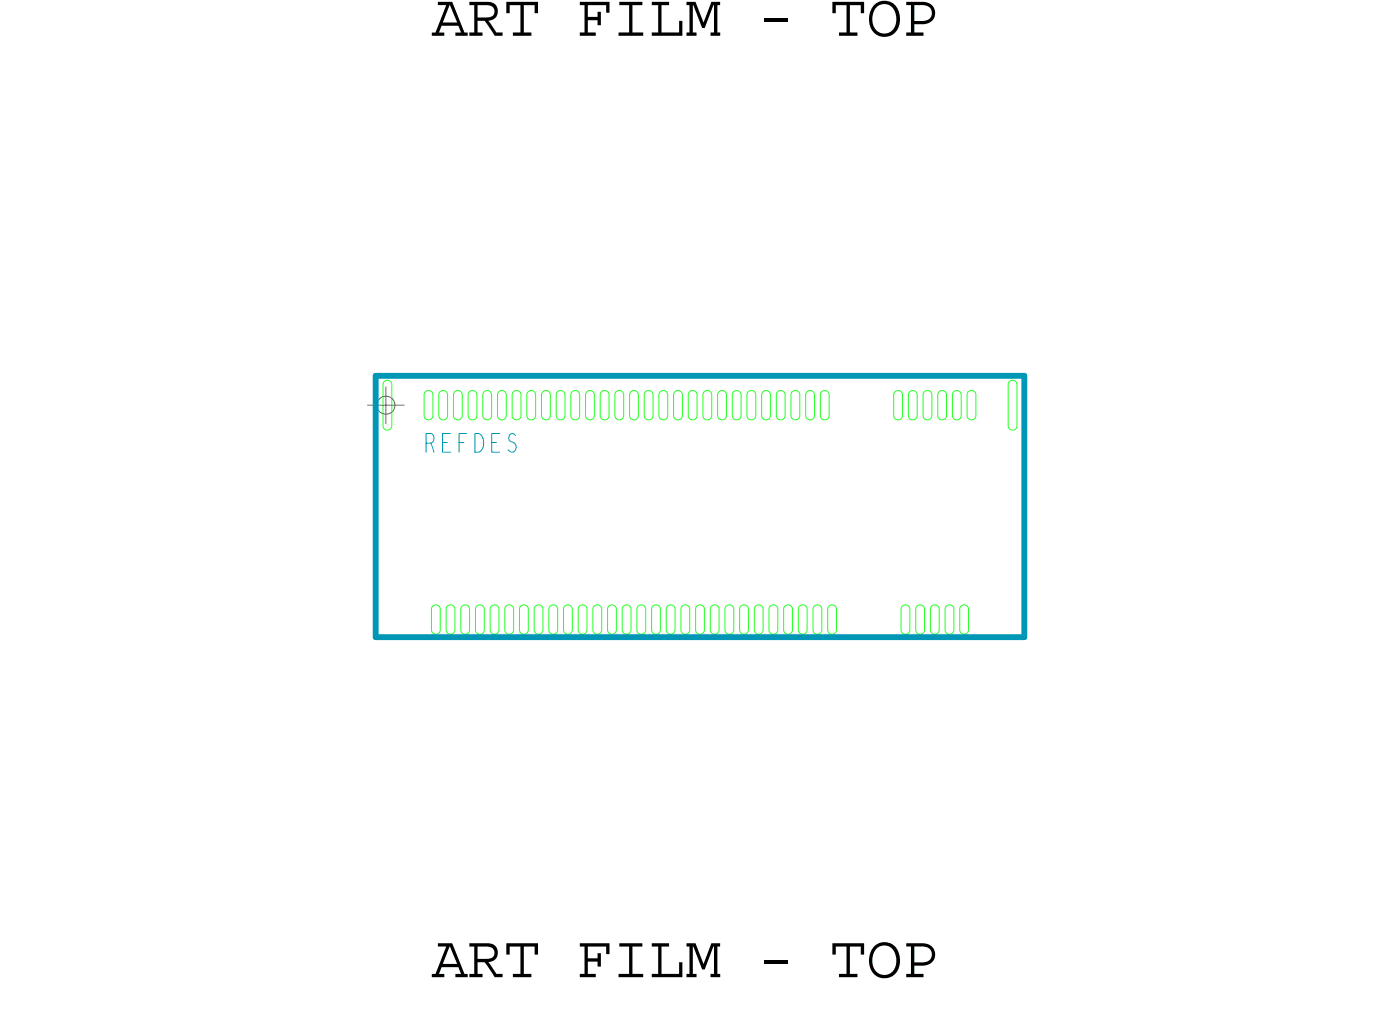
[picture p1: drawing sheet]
<svg xmlns="http://www.w3.org/2000/svg" width="48mm" height="35mm" viewBox="0 0 48 35" stroke-linecap="round" stroke-linejoin="round" font-family="sans-serif">
<defs><g id="words">
<g font-size="2.1">
<text x="14.7" y="1.2">ART FILM - TOP</text>
<text x="14.7" y="33.3">ART FILM - TOP</text>
</g>
<text font-size=".6" fill="#0097b7" x="14.5" y="15.4">REFDES</text>
</g></defs>
<!-- layer: Nets -->
<g fill="none" stroke="#26ff26" stroke-width=".03">
<path d="M13.1 13h.2l.1 .1v1.4l-.1 .1h-.2v-.1v-1.4zM14.5 13.3h.2l.1 .2v.6l-.1 .2h-.2v-.2v-.6zM15 13.3h.2v.2v.6v.2h-.2v-.2v-.6zM15.5 13.3h.2l.1 .2v.6l-.1 .2h-.2v-.2v-.6zM16 13.3h.2l.1 .2v.6l-.1 .2h-.2v-.2v-.6zM16.5 13.3h.2v.2v.6v.2h-.2v-.2v-.6zM17 13.3h.2l.1 .2v.6l-.1 .2h-.2v-.2v-.6zM17.5 13.3h.2l.1 .2v.6l-.1 .2h-.2l-.1-.2v-.6zM18 13.3h.2v.2v.6v.2h-.2v-.2v-.6zM18.5 13.3h.2l.1 .2v.6l-.1 .2h-.2v-.2v-.6zM19 13.3h.2l.1 .2v.6l-.1 .2h-.2l-.1-.2v-.6zM19.5 13.3h.2l.1 .2v.6l-.1 .2h-.2v-.2v-.6z"/>
<path d="M20 13.3h.2l.1 .2v.6l-.1 .2h-.2v-.2v-.6zM20.5 13.3h.2l.1 .2v.6l-.1 .2h-.2l-.1-.2v-.6zM21 13.3h.2l.1 .2v.6l-.1 .2h-.2v-.2v-.6zM21.5 13.3h.2v.2v.6v.2h-.2v-.2v-.6zM22 13.3h.2l.1 .2v.6l-.1 .2h-.2l-.1-.2v-.6zM22.5 13.3h.2l.1 .2v.6l-.1 .2h-.2v-.2v-.6zM23 13.3h.2v.2v.6v.2h-.2v-.2v-.6zM23.5 13.3h.2l.1 .2v.6l-.1 .2h-.2v-.2v-.6zM24 13.3h.2v.2v.6v.2h-.2v-.2v-.6zM24.5 13.3h.2l.1 .2v.6l-.1 .2h-.2v-.2v-.6zM25 13.3h.2l.1 .2v.6l-.1 .2h-.2v-.2v-.6zM25.5 13.3h.2v.2v.6v.2h-.2v-.2v-.6z"/>
<path d="M26 13.3h.2l.1 .2v.6l-.1 .2h-.2v-.2v-.6zM26.5 13.3h.2l.1 .2v.6l-.1 .2h-.2v-.2v-.6zM27 13.3h.2v.2v.6v.2h-.2v-.2v-.6zM27.5 13.3h.2l.1 .2v.6l-.1 .2h-.2v-.2v-.6zM28 13.3h.2l.1 .2v.6l-.1 .2h-.2l-.1-.2v-.6zM30.5 13.3h.2l.1 .2v.6l-.1 .2h-.2v-.2v-.6zM31 13.3h.2l.1 .2v.6l-.1 .2h-.2l-.1-.2v-.6zM31.5 13.3h.2l.1 .2v.6l-.1 .2h-.2v-.2v-.6zM32 13.3h.2v.2v.6v.2h-.2v-.2v-.6zM32.5 13.3h.2l.1 .2v.6l-.1 .2h-.2l-.1-.2v-.6zM33 13.3h.2v.2v.6v.2h-.2v-.2v-.6zM34.4 13h.2l.1 .1v1.4l-.1 .1h-.2v-.1v-1.4z"/>
<path d="M14.8 20.6h.1l.1 .1v.7l-.1 .2h-.1l-.1-.2v-.7zM15.3 20.6h.1l.1 .1v.7l-.1 .2h-.1l-.1-.2v-.7zM15.8 20.6h.1l.1 .1v.7l-.1 .2h-.1l-.1-.2v-.7zM16.3 20.6h.1l.1 .1v.7l-.1 .2h-.1l-.1-.2v-.7zM16.8 20.6h.1l.1 .1v.7l-.1 .2h-.1l-.1-.2v-.7zM17.3 20.6h.1l.1 .1v.7l-.1 .2h-.1l-.1-.2v-.7zM17.8 20.6h.1l.1 .1v.7l-.1 .2h-.1l-.1-.2v-.7zM18.3 20.6h.1l.1 .1v.7l-.1 .2h-.1l-.1-.2v-.7zM18.8 20.6h.1l.1 .1v.7l-.1 .2h-.1l-.1-.2v-.7zM19.3 20.6h.1l.1 .1v.7l-.1 .2h-.1l-.1-.2v-.7zM19.8 20.6h.1l.1 .1v.7l-.1 .2h-.1l-.1-.2v-.7zM20.3 20.6h.1l.1 .1v.7l-.1 .2h-.1l-.1-.2v-.7z"/>
<path d="M20.8 20.6h.1l.1 .1v.7l-.1 .2h-.1l-.1-.2v-.7zM21.3 20.6h.1l.1 .1v.7l-.1 .2h-.1l-.1-.2v-.7zM21.8 20.6h.1l.1 .1v.7l-.1 .2h-.1l-.1-.2v-.7zM22.3 20.6h.1l.1 .1v.7l-.1 .2h-.1l-.1-.2v-.7zM22.8 20.6h.1l.1 .1v.7l-.1 .2h-.1l-.1-.2v-.7zM23.3 20.6h.1l.1 .1v.7l-.1 .2h-.1l-.1-.2v-.7zM23.8 20.6h.1l.1 .1v.7l-.1 .2h-.1l-.1-.2v-.7zM24.3 20.6h.1l.1 .1v.7l-.1 .2h-.1l-.1-.2v-.7zM24.8 20.6h.1l.1 .1v.7l-.1 .2h-.1l-.1-.2v-.7zM25.3 20.6h.1l.1 .1v.7l-.1 .2h-.1l-.1-.2v-.7zM25.8 20.6h.1l.1 .1v.7l-.1 .2h-.1l-.1-.2v-.7zM26.3 20.6h.1l.1 .1v.7l-.1 .2h-.1l-.1-.2v-.7z"/>
<path d="M26.8 20.6h.1l.1 .1v.7l-.1 .2h-.1l-.1-.2v-.7zM27.3 20.6h.1l.1 .1v.7l-.1 .2h-.1l-.1-.2v-.7zM27.8 20.6h.1l.1 .1v.7l-.1 .2h-.1l-.1-.2v-.7zM28.3 20.6h.1l.1 .1v.7l-.1 .2h-.1l-.1-.2v-.7zM30.8 20.6h.1l.1 .1v.7l-.1 .2h-.1l-.1-.2v-.7zM31.3 20.6h.1l.1 .1v.7l-.1 .2h-.1l-.1-.2v-.7zM31.8 20.6h.1l.1 .1v.7l-.1 .2h-.1l-.1-.2v-.7zM32.3 20.6h.1l.1 .1v.7l-.1 .2h-.1l-.1-.2v-.7zM32.8 20.6h.1l.1 .1v.7l-.1 .2h-.1l-.1-.2v-.7z"/>
</g>
<!-- layer: Text -->
<path d="M14.5 15.1l.3-.1-.1-.2h-.2v.6M15.3 14.8h-.2v.6h.2M15.9 14.8h-.3v.6M16.2 14.8a.32 .32 0 0 1 .3 .3 .32 .32 0 0 1-.3 .3zM17 14.8h-.2v.6h.2M17.6 14.8h-.2v.2a.2 .2 0 0 1 .2 .2 .2 .2 0 0 1-.2 .2l-.1-.1" fill="none" stroke="#0097b7" stroke-width=".03"/>
<!-- layer: Drawing Origin -->
<path d="M12.5 13.8h1.3M12.9 13.6l.3-.1 .2 .1 .1 .2-.1 .2-.2 .1-.3-.1-.1-.2zM13.2 13.2v1.2" fill="none" stroke="#638b3a" stroke-width=".03"/>
<!-- layer: All Others -->
<path d="M12.8 12.8h22.1v8.9h-22.1z" fill="none" stroke="#0097b7" stroke-width=".2"/>
<use href="#words"/>
</svg>
